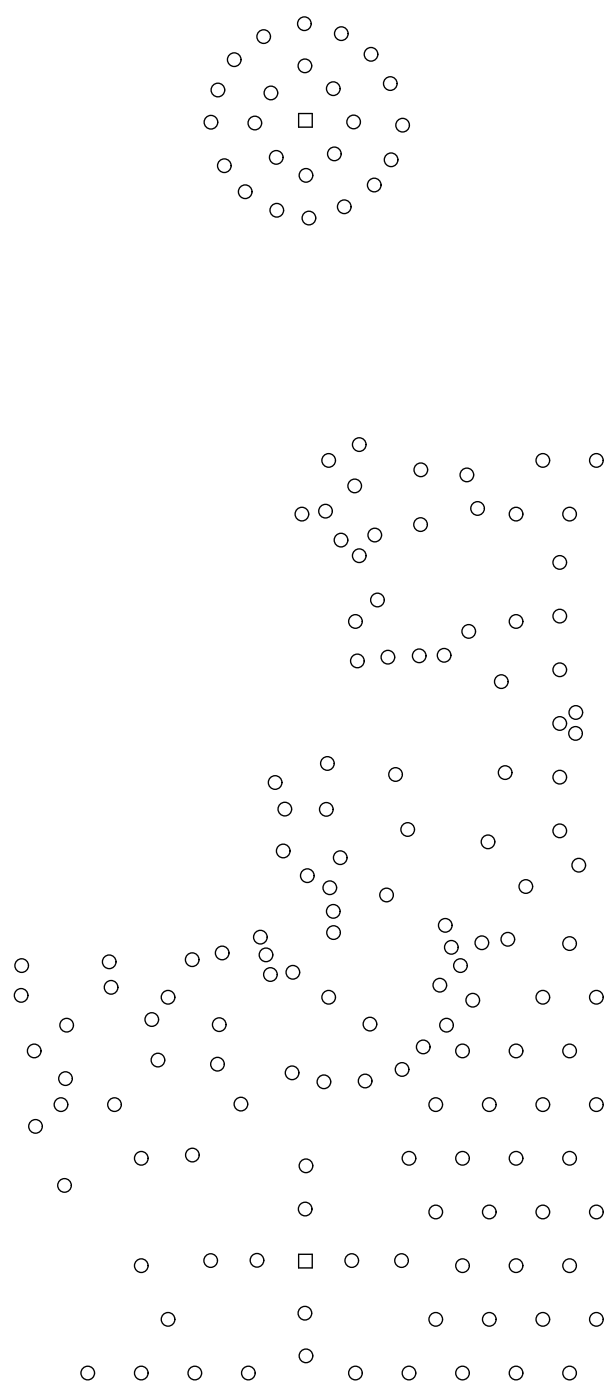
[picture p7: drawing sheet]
<svg xmlns="http://www.w3.org/2000/svg" width="38mm" height="87mm" viewBox="0 0 38 87" stroke-linecap="round" stroke-linejoin="round" font-family="sans-serif">
<g fill="none" stroke="#000" stroke-width=".08">
<path d="M18.5 7h.8v.9h-.8zM18.5 77.8h.8v.8h-.8z"/>
<circle cx="13.1" cy="7.6" r=".42"/>
<circle cx="13.5" cy="5.6" r=".42"/>
<circle cx="13.9" cy="10.3" r=".42"/>
<circle cx="14.5" cy="3.7" r=".42"/>
<circle cx="15.2" cy="11.9" r=".42"/>
<circle cx="15.8" cy="7.6" r=".42"/>
<circle cx="16.3" cy="2.3" r=".42"/>
<circle cx="16.8" cy="5.8" r=".42"/>
<circle cx="17.1" cy="9.8" r=".42"/>
<circle cx="17.1" cy="13" r=".42"/>
<circle cx="18.9" cy="1.5" r=".42"/>
<circle cx="18.9" cy="4.1" r=".42"/>
<circle cx="19" cy="10.9" r=".42"/>
<circle cx="19.1" cy="13.5" r=".42"/>
<circle cx="20.6" cy="5.5" r=".42"/>
<circle cx="20.7" cy="9.5" r=".42"/>
<circle cx="21.1" cy="2.1" r=".42"/>
<circle cx="21.3" cy="12.8" r=".42"/>
<circle cx="21.9" cy="7.6" r=".42"/>
<circle cx="23" cy="3.4" r=".42"/>
<circle cx="23.2" cy="11.5" r=".42"/>
<circle cx="24.2" cy="5.2" r=".42"/>
<circle cx="24.2" cy="9.9" r=".42"/>
<circle cx="24.9" cy="7.8" r=".42"/>
<circle cx="18.7" cy="31.9" r=".42"/>
<circle cx="20.2" cy="31.7" r=".42"/>
<circle cx="20.4" cy="28.5" r=".42"/>
<circle cx="21.1" cy="33.5" r=".42"/>
<circle cx="22" cy="30.1" r=".42"/>
<circle cx="22" cy="38.5" r=".42"/>
<circle cx="22.3" cy="34.4" r=".42"/>
<circle cx="22.3" cy="27.6" r=".42"/>
<circle cx="23.2" cy="33.2" r=".42"/>
<circle cx="23.4" cy="37.2" r=".42"/>
<circle cx="26.1" cy="32.5" r=".42"/>
<circle cx="26.1" cy="29.1" r=".42"/>
<circle cx="28.9" cy="29.4" r=".42"/>
<circle cx="29" cy="39.1" r=".42"/>
<circle cx="29.6" cy="31.5" r=".42"/>
<circle cx="32" cy="38.5" r=".42"/>
<circle cx="32" cy="31.9" r=".42"/>
<circle cx="33.6" cy="28.5" r=".42"/>
<circle cx="34.7" cy="34.9" r=".42"/>
<circle cx="34.7" cy="38.2" r=".42"/>
<circle cx="35.3" cy="31.9" r=".42"/>
<circle cx="36.9" cy="28.5" r=".42"/>
<circle cx="1.3" cy="59.9" r=".42"/>
<circle cx="6.8" cy="59.6" r=".42"/>
<circle cx="11.9" cy="59.5" r=".42"/>
<circle cx="13.8" cy="59.1" r=".42"/>
<circle cx="16.1" cy="58.1" r=".42"/>
<circle cx="16.5" cy="59.2" r=".42"/>
<circle cx="17" cy="48.5" r=".42"/>
<circle cx="17.5" cy="52.8" r=".42"/>
<circle cx="17.6" cy="50.2" r=".42"/>
<circle cx="19" cy="54.3" r=".42"/>
<circle cx="20.2" cy="50.2" r=".42"/>
<circle cx="20.3" cy="47.3" r=".42"/>
<circle cx="20.4" cy="55" r=".42"/>
<circle cx="20.6" cy="56.5" r=".42"/>
<circle cx="20.7" cy="57.8" r=".42"/>
<circle cx="21.1" cy="53.2" r=".42"/>
<circle cx="22.1" cy="41" r=".42"/>
<circle cx="23.9" cy="55.5" r=".42"/>
<circle cx="24" cy="40.7" r=".42"/>
<circle cx="24.5" cy="48" r=".42"/>
<circle cx="25.3" cy="51.4" r=".42"/>
<circle cx="26" cy="40.7" r=".42"/>
<circle cx="27.5" cy="40.6" r=".42"/>
<circle cx="27.6" cy="57.4" r=".42"/>
<circle cx="28" cy="58.7" r=".42"/>
<circle cx="28.5" cy="59.9" r=".42"/>
<circle cx="29.9" cy="58.4" r=".42"/>
<circle cx="30.2" cy="52.2" r=".42"/>
<circle cx="31.1" cy="42.3" r=".42"/>
<circle cx="31.3" cy="47.9" r=".42"/>
<circle cx="31.5" cy="58.2" r=".42"/>
<circle cx="32.6" cy="55" r=".42"/>
<circle cx="34.7" cy="41.5" r=".42"/>
<circle cx="34.7" cy="48.2" r=".42"/>
<circle cx="34.7" cy="51.5" r=".42"/>
<circle cx="34.7" cy="44.8" r=".42"/>
<circle cx="35.3" cy="58.5" r=".42"/>
<circle cx="35.7" cy="45.5" r=".42"/>
<circle cx="35.7" cy="44.2" r=".42"/>
<circle cx="35.9" cy="53.6" r=".42"/>
<circle cx="1.3" cy="61.7" r=".42"/>
<circle cx="2.1" cy="65.1" r=".42"/>
<circle cx="2.2" cy="69.8" r=".42"/>
<circle cx="3.8" cy="68.5" r=".42"/>
<circle cx="4" cy="73.5" r=".42"/>
<circle cx="4.1" cy="66.9" r=".42"/>
<circle cx="4.1" cy="63.5" r=".42"/>
<circle cx="6.9" cy="61.2" r=".42"/>
<circle cx="7.1" cy="68.5" r=".42"/>
<circle cx="8.8" cy="78.5" r=".42"/>
<circle cx="8.8" cy="71.8" r=".42"/>
<circle cx="9.4" cy="63.2" r=".42"/>
<circle cx="9.8" cy="65.7" r=".42"/>
<circle cx="10.4" cy="61.8" r=".42"/>
<circle cx="11.9" cy="71.6" r=".42"/>
<circle cx="13.1" cy="78.1" r=".42"/>
<circle cx="13.5" cy="66" r=".42"/>
<circle cx="13.6" cy="63.5" r=".42"/>
<circle cx="14.9" cy="68.4" r=".42"/>
<circle cx="15.9" cy="78.1" r=".42"/>
<circle cx="16.8" cy="60.4" r=".42"/>
<circle cx="18.1" cy="66.5" r=".42"/>
<circle cx="18.1" cy="60.3" r=".42"/>
<circle cx="18.9" cy="74.9" r=".42"/>
<circle cx="19" cy="72.3" r=".42"/>
<circle cx="20.1" cy="67.1" r=".42"/>
<circle cx="20.4" cy="61.8" r=".42"/>
<circle cx="21.8" cy="78.1" r=".42"/>
<circle cx="22.6" cy="67" r=".42"/>
<circle cx="22.9" cy="63.5" r=".42"/>
<circle cx="24.9" cy="78.1" r=".42"/>
<circle cx="24.9" cy="66.3" r=".42"/>
<circle cx="25.3" cy="71.8" r=".42"/>
<circle cx="26.2" cy="64.9" r=".42"/>
<circle cx="27" cy="75.1" r=".42"/>
<circle cx="27" cy="68.5" r=".42"/>
<circle cx="27.2" cy="61.1" r=".42"/>
<circle cx="27.7" cy="63.5" r=".42"/>
<circle cx="28.7" cy="78.5" r=".42"/>
<circle cx="28.7" cy="71.8" r=".42"/>
<circle cx="28.7" cy="65.1" r=".42"/>
<circle cx="29.3" cy="62" r=".42"/>
<circle cx="30.3" cy="75.1" r=".42"/>
<circle cx="30.3" cy="68.5" r=".42"/>
<circle cx="32" cy="78.5" r=".42"/>
<circle cx="32" cy="71.8" r=".42"/>
<circle cx="32" cy="65.1" r=".42"/>
<circle cx="33.6" cy="61.8" r=".42"/>
<circle cx="33.6" cy="75.1" r=".42"/>
<circle cx="33.6" cy="68.5" r=".42"/>
<circle cx="35.3" cy="78.5" r=".42"/>
<circle cx="35.3" cy="71.8" r=".42"/>
<circle cx="35.3" cy="65.1" r=".42"/>
<circle cx="36.9" cy="61.8" r=".42"/>
<circle cx="36.9" cy="75.1" r=".42"/>
<circle cx="36.9" cy="68.5" r=".42"/>
<circle cx="5.4" cy="85.1" r=".42"/>
<circle cx="8.8" cy="85.1" r=".42"/>
<circle cx="10.4" cy="81.8" r=".42"/>
<circle cx="12.1" cy="85.1" r=".42"/>
<circle cx="15.4" cy="85.1" r=".42"/>
<circle cx="18.9" cy="81.4" r=".42"/>
<circle cx="19" cy="84" r=".42"/>
<circle cx="22" cy="85.1" r=".42"/>
<circle cx="25.3" cy="85.1" r=".42"/>
<circle cx="27" cy="81.8" r=".42"/>
<circle cx="28.7" cy="85.1" r=".42"/>
<circle cx="30.3" cy="81.8" r=".42"/>
<circle cx="32" cy="85.1" r=".42"/>
<circle cx="33.6" cy="81.8" r=".42"/>
<circle cx="35.3" cy="85.1" r=".42"/>
<circle cx="36.9" cy="81.8" r=".42"/>
</g>
</svg>
